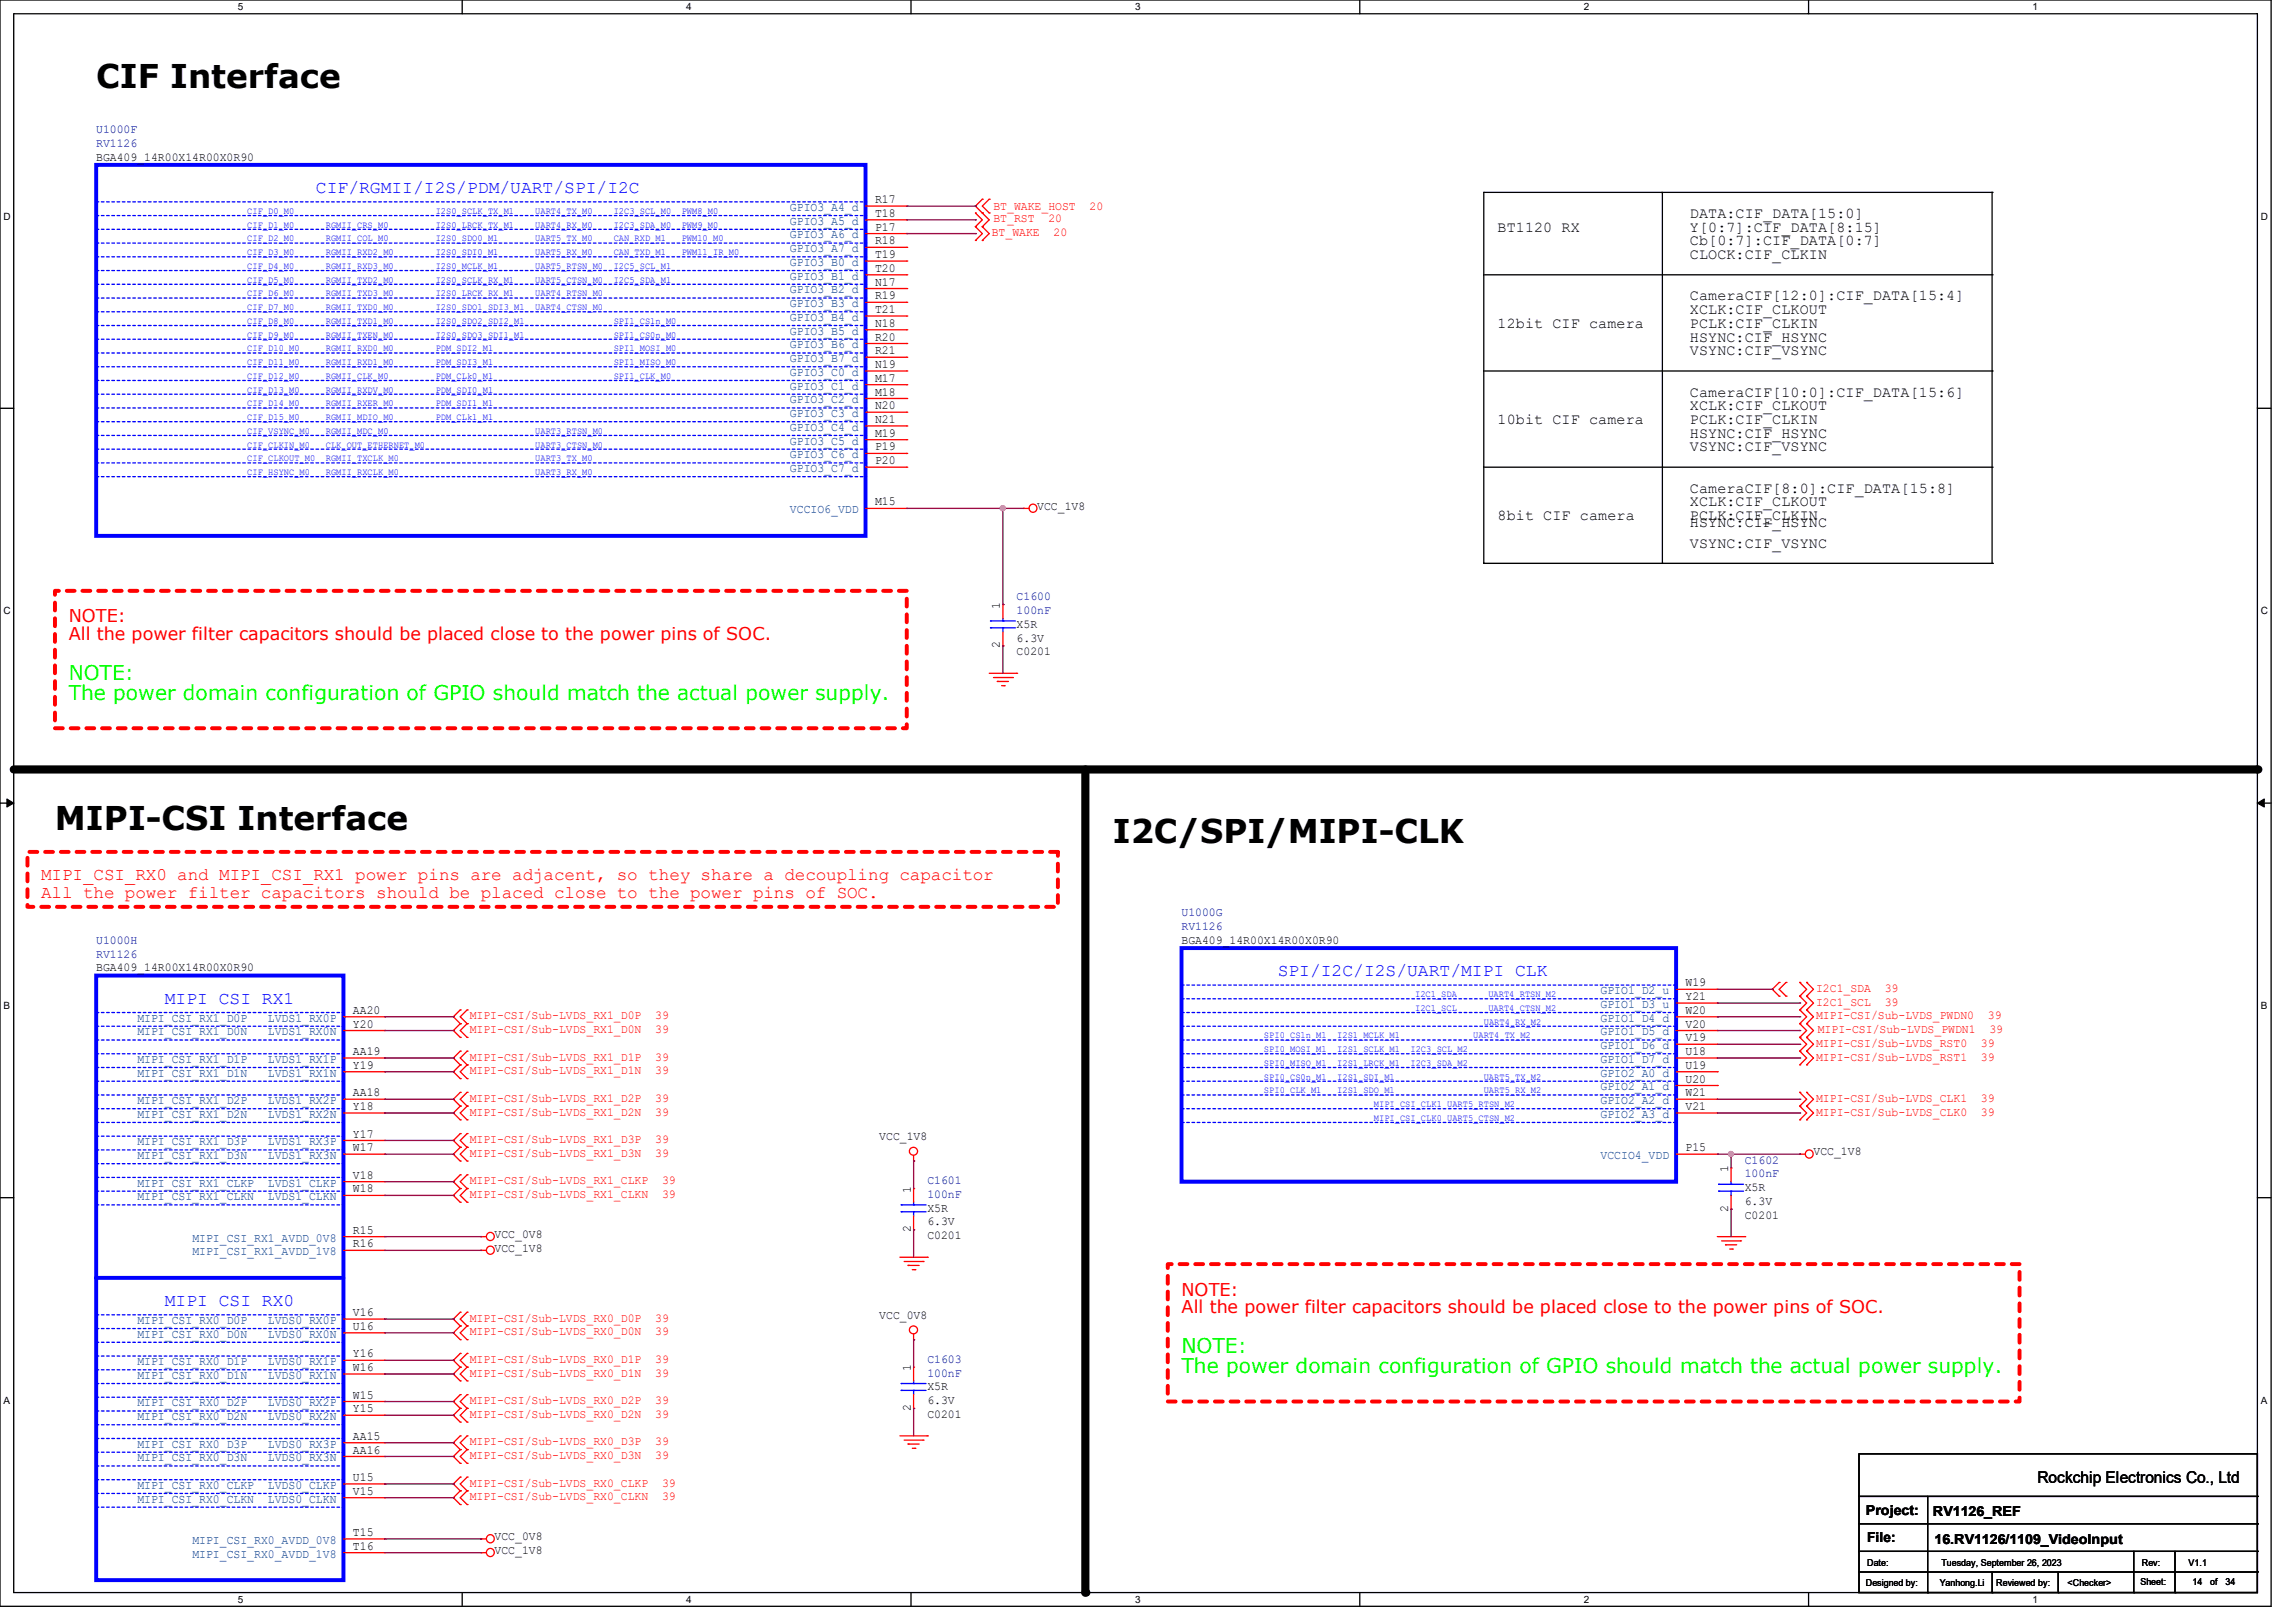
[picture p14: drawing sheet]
<svg xmlns="http://www.w3.org/2000/svg" width="297mm" height="210mm" viewBox="0 0 297 210" stroke-linecap="round" stroke-linejoin="round" font-family="sans-serif">
<defs><g id="words">
<g font-size="4.2">
<text x="12.4" y="11.3">CIF Interface</text>
<text x="7.1" y="107.4">MIPI-CSI Interface</text>
<text x="144" y="109.1">I2C/SPI/MIPI-CLK</text>
</g>
<g font-size="2.6" fill="#0f0">
<text x="8.9" y="88">NOTE:</text>
<text x="8.9" y="90.6">The power domain configuration of GPIO should match the actual power supply.</text>
<text x="152.9" y="175.1">NOTE:</text>
<text x="152.9" y="177.7">The power domain configuration of GPIO should match the actual power supply.</text>
</g>
<g font-size="2.3" fill="#00f">
<text x="40.9" y="25">CIF/RGMII/I2S/PDM/UART/SPI/I2C</text>
<text x="21.3" y="129.9">MIPI CSI RX1</text>
<text x="165.4" y="126.3">SPI/I2C/I2S/UART/MIPI CLK</text>
<text x="21.3" y="169">MIPI CSI RX0</text>
</g>
<g font-size="2.3" fill="#f00">
<text x="8.9" y="80.5">NOTE:</text>
<text x="8.9" y="82.8">All the power filter capacitors should be placed close to the power pins of SOC.</text>
<text x="5.3" y="113.9">MIPI_CSI_RX0 and MIPI_CSI_RX1 power pins are adjacent, so they share a decoupling capacitor</text>
<text x="5.3" y="116.2">All the power filter capacitors should be placed close to the power pins of SOC.</text>
<text x="152.9" y="167.6">NOTE:</text>
<text x="152.9" y="169.9">All the power filter capacitors should be placed close to the power pins of SOC.</text>
</g>
<text font-size="2.1" x="263.7" y="191.9">Rockchip Electronics Co., Ltd</text>
<g font-size="1.9">
<text x="193.8" y="30">BT1120 RX</text>
<text x="218.7" y="28.2">DATA:CIF_DATA[15:0]</text>
<text x="218.7" y="30">Y[0:7]:CIF_DATA[8:15]</text>
<text x="218.7" y="31.8">Cb[0:7]:CIF_DATA[0:7]</text>
<text x="218.7" y="33.5">CLOCK:CIF_CLKIN</text>
<text x="218.7" y="38.9">CameraCIF[12:0]:CIF_DATA[15:4]</text>
<text x="218.7" y="40.6">XCLK:CIF_CLKOUT</text>
<text x="193.8" y="42.4">12bit CIF camera</text>
<text x="218.7" y="44.2">HSYNC:CIF_HSYNC</text>
<text x="218.7" y="46">VSYNC:CIF_VSYNC</text>
<text x="218.7" y="42.4">PCLK:CIF_CLKIN</text>
<text x="218.7" y="51.3">CameraCIF[10:0]:CIF_DATA[15:6]</text>
<text x="218.7" y="53.1">XCLK:CIF_CLKOUT</text>
<text x="193.8" y="54.9">10bit CIF camera</text>
<text x="218.7" y="56.6">HSYNC:CIF_HSYNC</text>
<text x="218.7" y="58.4">VSYNC:CIF_VSYNC</text>
<text x="218.7" y="54.9">PCLK:CIF_CLKIN</text>
<text x="218.7" y="63.8">CameraCIF[8:0]:CIF_DATA[15:8]</text>
<text x="218.7" y="65.5">XCLK:CIF_CLKOUT</text>
<text x="193.8" y="67.3">8bit CIF camera</text>
<text x="218.7" y="68.2">HSYNC:CIF_HSYNC</text>
<text x="218.7" y="70.9">VSYNC:CIF_VSYNC</text>
<text x="218.7" y="67.3">PCLK:CIF_CLKIN</text>
</g>
<g font-size="1.8">
<text x="241.5" y="196">Project:</text>
<text x="250.2" y="196.2">RV1126_REF</text>
<text x="241.6" y="199.6">File:</text>
<text x="250.4" y="199.7">16.RV1126/1109_VideoInput</text>
</g>
<g font-size="1.6" fill="#000080">
<text x="12.4" y="17.2">U1000F</text>
<text x="12.4" y="19">RV1126</text>
<text x="131.6" y="77.7">C1600</text>
<text x="131.6" y="79.5">100nF</text>
<text x="152.9" y="118.6">U1000G</text>
<text x="12.4" y="122.1">U1000H</text>
<text x="12.4" y="123.9">RV1126</text>
<text x="152.9" y="120.4">RV1126</text>
<text x="120" y="153.2">C1601</text>
<text x="120" y="155">100nF</text>
<text x="225.8" y="150.6">C1602</text>
<text x="225.8" y="152.4">100nF</text>
<text x="120" y="176.4">C1603</text>
<text x="120" y="178.1">100nF</text>
</g>
<g font-size="1.6">
<text x="12.4" y="20.8">BGA409_14R00X14R00X0R90</text>
<text x="113.2" y="26.3">R17</text>
<text x="113.2" y="28.1">T18</text>
<text x="113.2" y="29.8">P17</text>
<text x="113.2" y="31.6">R18</text>
<text x="113.2" y="33.4">T19</text>
<text x="113.2" y="35.2">T20</text>
<text x="113.2" y="37">N17</text>
<text x="113.2" y="38.7">R19</text>
<text x="113.2" y="40.5">T21</text>
<text x="113.2" y="42.3">N18</text>
<text x="113.2" y="44.1">R20</text>
<text x="113.2" y="45.8">R21</text>
<text x="113.2" y="47.6">N19</text>
<text x="113.2" y="49.4">M17</text>
<text x="113.2" y="51.2">M18</text>
<text x="113.2" y="53">N20</text>
<text x="113.2" y="54.7">N21</text>
<text x="113.2" y="56.5">M19</text>
<text x="113.2" y="58.3">P19</text>
<text x="113.2" y="60.1">P20</text>
<text x="113.2" y="65.4">M15</text>
<text x="134.2" y="66">VCC_1V8</text>
<text x="129.4" y="83.9" transform="rotate(-90 129.4 83.9)">2</text>
<text x="129.4" y="78.8" transform="rotate(-90 129.4 78.8)">1</text>
<text x="131.6" y="81.2">X5R</text>
<text x="131.6" y="83">6.3V</text>
<text x="131.6" y="84.8">C0201</text>
<text x="12.4" y="125.7">BGA409_14R00X14R00X0R90</text>
<text x="152.9" y="122.1">BGA409_14R00X14R00X0R90</text>
<text x="45.7" y="131.2">AA20</text>
<text x="218.1" y="127.6">W19</text>
<text x="218.1" y="129.4">Y21</text>
<text x="218.1" y="131.2">W20</text>
<text x="45.7" y="133">Y20</text>
<text x="45.7" y="136.5">AA19</text>
<text x="218.1" y="133">V20</text>
<text x="218.1" y="134.7">V19</text>
<text x="218.1" y="136.5">U18</text>
<text x="45.7" y="138.3">Y19</text>
<text x="45.7" y="141.9">AA18</text>
<text x="45.7" y="143.6">Y18</text>
<text x="218.1" y="138.3">U19</text>
<text x="218.1" y="140.1">U20</text>
<text x="218.1" y="141.9">W21</text>
<text x="218.1" y="143.6">V21</text>
<text x="45.7" y="147.2">Y17</text>
<text x="45.7" y="149">W17</text>
<text x="113.8" y="147.6">VCC_1V8</text>
<text x="218.1" y="149">P15</text>
<text x="234.7" y="149.5">VCC_1V8</text>
<text x="45.7" y="152.5">V18</text>
<text x="45.7" y="154.3">W18</text>
<text x="117.9" y="154.3" transform="rotate(-90 117.9 154.3)">1</text>
<text x="223.7" y="151.7" transform="rotate(-90 223.7 151.7)">1</text>
<text x="225.8" y="154.1">X5R</text>
<text x="225.8" y="155.9">6.3V</text>
<text x="45.7" y="161.4">R16</text>
<text x="45.7" y="159.6">R15</text>
<text x="64" y="160.2">VCC_0V8</text>
<text x="64" y="162">VCC_1V8</text>
<text x="117.9" y="159.5" transform="rotate(-90 117.9 159.5)">2</text>
<text x="120" y="160.4">C0201</text>
<text x="120" y="156.8">X5R</text>
<text x="120" y="158.6">6.3V</text>
<text x="223.7" y="156.8" transform="rotate(-90 223.7 156.8)">2</text>
<text x="225.8" y="157.7">C0201</text>
<text x="45.7" y="170.3">V16</text>
<text x="45.7" y="172.1">U16</text>
<text x="113.8" y="170.7">VCC_0V8</text>
<text x="45.7" y="175.6">Y16</text>
<text x="45.7" y="177.4">W16</text>
<text x="117.9" y="177.5" transform="rotate(-90 117.9 177.5)">1</text>
<text x="120" y="179.9">X5R</text>
<text x="45.7" y="181">W15</text>
<text x="45.7" y="182.8">Y15</text>
<text x="117.9" y="182.6" transform="rotate(-90 117.9 182.6)">2</text>
<text x="120" y="183.5">C0201</text>
<text x="120" y="181.7">6.3V</text>
<text x="45.7" y="186.3">AA15</text>
<text x="45.7" y="188.1">AA16</text>
<text x="45.7" y="191.6">U15</text>
<text x="45.7" y="193.4">V15</text>
<text x="45.7" y="200.5">T16</text>
<text x="45.7" y="198.8">T15</text>
<text x="64" y="199.3">VCC_0V8</text>
<text x="64" y="201.1">VCC_1V8</text>
</g>
<g font-size="1.6" fill="#004080">
<text x="102.2" y="27.3">GPIO3_A4_d</text>
<text x="102.2" y="29.1">GPIO3_A5_d</text>
<text x="102.2" y="30.9">GPIO3_A6_d</text>
<text x="102.2" y="32.6">GPIO3_A7_d</text>
<text x="102.2" y="34.4">GPIO3_B0_d</text>
<text x="102.2" y="36.2">GPIO3_B1_d</text>
<text x="102.2" y="38">GPIO3_B2_d</text>
<text x="102.2" y="39.8">GPIO3_B3_d</text>
<text x="102.2" y="41.5">GPIO3_B4_d</text>
<text x="102.2" y="43.3">GPIO3_B5_d</text>
<text x="102.2" y="45.1">GPIO3_B6_d</text>
<text x="102.2" y="46.9">GPIO3_B7_d</text>
<text x="102.2" y="48.6">GPIO3_C0_d</text>
<text x="102.2" y="50.4">GPIO3_C1_d</text>
<text x="102.2" y="52.2">GPIO3_C2_d</text>
<text x="102.2" y="54">GPIO3_C3_d</text>
<text x="102.2" y="55.8">GPIO3_C4_d</text>
<text x="102.2" y="57.5">GPIO3_C5_d</text>
<text x="102.2" y="59.3">GPIO3_C6_d</text>
<text x="102.2" y="61.1">GPIO3_C7_d</text>
<text x="102.2" y="66.4">VCCIO6_VDD</text>
<text x="207.1" y="128.7">GPIO1_D2_u</text>
<text x="207.1" y="130.4">GPIO1_D3_u</text>
<text x="17.8" y="132.2">MIPI_CSI_RX1_D0P</text>
<text x="17.8" y="134">MIPI_CSI_RX1_D0N</text>
<text x="17.8" y="137.5">MIPI_CSI_RX1_D1P</text>
<text x="34.7" y="132.2">LVDS1_RX0P</text>
<text x="34.7" y="134">LVDS1_RX0N</text>
<text x="34.7" y="137.5">LVDS1_RX1P</text>
<text x="207.1" y="132.2">GPIO1_D4_d</text>
<text x="207.1" y="134">GPIO1_D5_d</text>
<text x="207.1" y="135.8">GPIO1_D6_d</text>
<text x="207.1" y="137.5">GPIO1_D7_d</text>
<text x="17.8" y="139.3">MIPI_CSI_RX1_D1N</text>
<text x="17.8" y="142.9">MIPI_CSI_RX1_D2P</text>
<text x="34.7" y="139.3">LVDS1_RX1N</text>
<text x="34.7" y="142.9">LVDS1_RX2P</text>
<text x="207.1" y="139.3">GPIO2_A0_d</text>
<text x="207.1" y="141.1">GPIO2_A1_d</text>
<text x="207.1" y="142.9">GPIO2_A2_d</text>
<text x="17.8" y="144.7">MIPI_CSI_RX1_D2N</text>
<text x="17.8" y="148.2">MIPI_CSI_RX1_D3P</text>
<text x="17.8" y="150">MIPI_CSI_RX1_D3N</text>
<text x="34.7" y="144.7">LVDS1_RX2N</text>
<text x="34.7" y="148.2">LVDS1_RX3P</text>
<text x="34.7" y="150">LVDS1_RX3N</text>
<text x="207.1" y="144.7">GPIO2_A3_d</text>
<text x="207.1" y="150">VCCIO4_VDD</text>
<text x="17.8" y="153.5">MIPI_CSI_RX1_CLKP</text>
<text x="17.8" y="155.3">MIPI_CSI_RX1_CLKN</text>
<text x="34.7" y="153.5">LVDS1_CLKP</text>
<text x="34.7" y="155.3">LVDS1_CLKN</text>
<text x="24.9" y="160.7">MIPI_CSI_RX1_AVDD_0V8</text>
<text x="24.9" y="162.4">MIPI_CSI_RX1_AVDD_1V8</text>
<text x="17.8" y="171.3">MIPI_CSI_RX0_D0P</text>
<text x="17.8" y="173.1">MIPI_CSI_RX0_D0N</text>
<text x="34.7" y="171.3">LVDS0_RX0P</text>
<text x="34.7" y="173.1">LVDS0_RX0N</text>
<text x="17.8" y="176.7">MIPI_CSI_RX0_D1P</text>
<text x="17.8" y="178.4">MIPI_CSI_RX0_D1N</text>
<text x="34.7" y="176.7">LVDS0_RX1P</text>
<text x="34.7" y="178.4">LVDS0_RX1N</text>
<text x="17.8" y="182">MIPI_CSI_RX0_D2P</text>
<text x="17.8" y="183.8">MIPI_CSI_RX0_D2N</text>
<text x="34.7" y="182">LVDS0_RX2P</text>
<text x="34.7" y="183.8">LVDS0_RX2N</text>
<text x="17.8" y="187.3">MIPI_CSI_RX0_D3P</text>
<text x="17.8" y="189.1">MIPI_CSI_RX0_D3N</text>
<text x="34.7" y="187.3">LVDS0_RX3P</text>
<text x="34.7" y="189.1">LVDS0_RX3N</text>
<text x="17.8" y="192.7">MIPI_CSI_RX0_CLKP</text>
<text x="17.8" y="194.4">MIPI_CSI_RX0_CLKN</text>
<text x="34.7" y="192.7">LVDS0_CLKP</text>
<text x="34.7" y="194.4">LVDS0_CLKN</text>
<text x="24.9" y="201.6">MIPI_CSI_RX0_AVDD_1V8</text>
<text x="24.9" y="199.8">MIPI_CSI_RX0_AVDD_0V8</text>
</g>
<g font-size="1.6" fill="#f00">
<text x="128.6" y="27.2">BT_WAKE_HOST</text>
<text x="128.6" y="28.8">BT_RST</text>
<text x="135.7" y="28.8">20</text>
<text x="141" y="27.2">20</text>
<text x="128.4" y="30.6">BT_WAKE</text>
<text x="136.4" y="30.6">20</text>
<text x="60.8" y="131.9">MIPI-CSI/Sub-LVDS_RX1_D0P</text>
<text x="84.8" y="131.9">39</text>
<text x="235" y="128.4">I2C1_SDA</text>
<text x="235" y="130.1">I2C1_SCL</text>
<text x="235" y="131.9">MIPI-CSI/Sub-LVDS_PWDN0</text>
<text x="243.9" y="128.4">39</text>
<text x="243.9" y="130.1">39</text>
<text x="257.3" y="131.9">39</text>
<text x="60.8" y="133.7">MIPI-CSI/Sub-LVDS_RX1_D0N</text>
<text x="60.8" y="137.2">MIPI-CSI/Sub-LVDS_RX1_D1P</text>
<text x="84.8" y="133.7">39</text>
<text x="84.8" y="137.2">39</text>
<text x="235" y="135.5">MIPI-CSI/Sub-LVDS_RST0</text>
<text x="235" y="137.2">MIPI-CSI/Sub-LVDS_RST1</text>
<text x="235.2" y="133.7">MIPI-CSI/Sub-LVDS_PWDN1</text>
<text x="256.4" y="135.5">39</text>
<text x="256.4" y="137.2">39</text>
<text x="257.5" y="133.7">39</text>
<text x="60.8" y="139">MIPI-CSI/Sub-LVDS_RX1_D1N</text>
<text x="60.8" y="142.6">MIPI-CSI/Sub-LVDS_RX1_D2P</text>
<text x="84.8" y="139">39</text>
<text x="84.8" y="142.6">39</text>
<text x="235" y="142.6">MIPI-CSI/Sub-LVDS_CLK1</text>
<text x="256.4" y="142.6">39</text>
<text x="60.8" y="144.4">MIPI-CSI/Sub-LVDS_RX1_D2N</text>
<text x="60.8" y="147.9">MIPI-CSI/Sub-LVDS_RX1_D3P</text>
<text x="60.8" y="149.7">MIPI-CSI/Sub-LVDS_RX1_D3N</text>
<text x="84.8" y="144.4">39</text>
<text x="84.8" y="147.9">39</text>
<text x="84.8" y="149.7">39</text>
<text x="235" y="144.4">MIPI-CSI/Sub-LVDS_CLK0</text>
<text x="256.4" y="144.4">39</text>
<text x="60.8" y="153.2">MIPI-CSI/Sub-LVDS_RX1_CLKP</text>
<text x="60.8" y="155">MIPI-CSI/Sub-LVDS_RX1_CLKN</text>
<text x="85.7" y="153.2">39</text>
<text x="85.7" y="155">39</text>
<text x="60.8" y="171">MIPI-CSI/Sub-LVDS_RX0_D0P</text>
<text x="60.8" y="172.8">MIPI-CSI/Sub-LVDS_RX0_D0N</text>
<text x="84.8" y="171">39</text>
<text x="84.8" y="172.8">39</text>
<text x="60.8" y="176.4">MIPI-CSI/Sub-LVDS_RX0_D1P</text>
<text x="60.8" y="178.1">MIPI-CSI/Sub-LVDS_RX0_D1N</text>
<text x="84.8" y="176.4">39</text>
<text x="84.8" y="178.1">39</text>
<text x="60.8" y="181.7">MIPI-CSI/Sub-LVDS_RX0_D2P</text>
<text x="60.8" y="183.5">MIPI-CSI/Sub-LVDS_RX0_D2N</text>
<text x="84.8" y="181.7">39</text>
<text x="84.8" y="183.5">39</text>
<text x="60.8" y="187">MIPI-CSI/Sub-LVDS_RX0_D3P</text>
<text x="60.8" y="188.8">MIPI-CSI/Sub-LVDS_RX0_D3N</text>
<text x="84.8" y="187">39</text>
<text x="84.8" y="188.8">39</text>
<text x="60.8" y="192.4">MIPI-CSI/Sub-LVDS_RX0_CLKP</text>
<text x="60.8" y="194.1">MIPI-CSI/Sub-LVDS_RX0_CLKN</text>
<text x="85.7" y="192.4">39</text>
<text x="85.7" y="194.1">39</text>
</g>
<g font-size="1.3">
<text x="30.8" y="1.3">5</text>
<text x="88.8" y="1.3">4</text>
<text x="146.9" y="1.3">3</text>
<text x="205" y="1.3">2</text>
<text x="263.1" y="1.3">1</text>
<text x=".5" y="28.4">D</text>
<text x="292.6" y="28.4">D</text>
<text x=".5" y="79.5">C</text>
<text x="292.6" y="79.5">C</text>
<text x=".5" y="130.6">B</text>
<text x="292.6" y="130.6">B</text>
<text x=".5" y="181.7">A</text>
<text x="292.6" y="181.7">A</text>
<text x="30.8" y="207.4">5</text>
<text x="88.8" y="207.4">4</text>
<text x="146.9" y="207.4">3</text>
<text x="205" y="207.4">2</text>
<text x="263.1" y="207.4">1</text>
</g>
<g font-size="1.2" fill="#00f">
<text x="32" y="27.7">CIF_D0_M0</text>
<text x="32" y="29.5">CIF_D1_M0</text>
<text x="42.2" y="29.5">RGMII_CRS_M0</text>
<text x="56.4" y="27.7">I2S0_SCLK_TX_M1</text>
<text x="56.4" y="29.5">I2S0_LRCK_TX_M1</text>
<text x="69.3" y="27.7">UART4_TX_M0</text>
<text x="69.3" y="29.5">UART4_RX_M0</text>
<text x="79.4" y="27.7">I2C3_SCL_M0</text>
<text x="79.4" y="29.5">I2C3_SDA_M0</text>
<text x="88.2" y="27.7">PWM8_M0</text>
<text x="88.2" y="29.5">PWM9_M0</text>
<text x="32" y="31.2">CIF_D2_M0</text>
<text x="32" y="33">CIF_D3_M0</text>
<text x="32" y="34.8">CIF_D4_M0</text>
<text x="42.2" y="31.2">RGMII_COL_M0</text>
<text x="42.2" y="33">RGMII_RXD2_M0</text>
<text x="42.2" y="34.8">RGMII_RXD3_M0</text>
<text x="56.4" y="31.2">I2S0_SDO0_M1</text>
<text x="56.4" y="33">I2S0_SDI0_M1</text>
<text x="56.4" y="34.8">I2S0_MCLK_M1</text>
<text x="69.3" y="31.2">UART5_TX_M0</text>
<text x="69.3" y="33">UART5_RX_M0</text>
<text x="69.3" y="34.8">UART5_RTSN_M0</text>
<text x="79.4" y="31.2">CAN_RXD_M1</text>
<text x="79.4" y="33">CAN_TXD_M1</text>
<text x="79.4" y="34.8">I2C5_SCL_M1</text>
<text x="88.2" y="31.2">PWM10_M0</text>
<text x="88.2" y="33">PWM11_IR_M0</text>
<text x="32" y="36.6">CIF_D5_M0</text>
<text x="32" y="38.4">CIF_D6_M0</text>
<text x="32" y="40.1">CIF_D7_M0</text>
<text x="32" y="41.9">CIF_D8_M0</text>
<text x="42.2" y="36.6">RGMII_TXD2_M0</text>
<text x="42.2" y="38.4">RGMII_TXD3_M0</text>
<text x="42.2" y="40.1">RGMII_TXD0_M0</text>
<text x="42.2" y="41.9">RGMII_TXD1_M0</text>
<text x="56.4" y="36.6">I2S0_SCLK_RX_M1</text>
<text x="56.4" y="38.4">I2S0_LRCK_RX_M1</text>
<text x="56.4" y="40.1">I2S0_SDO1_SDI3_M1</text>
<text x="56.4" y="41.9">I2S0_SDO2_SDI2_M1</text>
<text x="69.3" y="36.6">UART5_CTSN_M0</text>
<text x="69.3" y="38.4">UART4_RTSN_M0</text>
<text x="69.3" y="40.1">UART4_CTSN_M0</text>
<text x="79.4" y="36.6">I2C5_SDA_M1</text>
<text x="79.4" y="41.9">SPI1_CS1n_M0</text>
<text x="32" y="43.7">CIF_D9_M0</text>
<text x="32" y="45.5">CIF_D10_M0</text>
<text x="32" y="47.2">CIF_D11_M0</text>
<text x="42.2" y="43.7">RGMII_TXEN_M0</text>
<text x="42.2" y="45.5">RGMII_RXD0_M0</text>
<text x="42.2" y="47.2">RGMII_RXD1_M0</text>
<text x="56.4" y="43.7">I2S0_SDO3_SDI1_M1</text>
<text x="56.4" y="45.5">PDM_SDI2_M1</text>
<text x="56.4" y="47.2">PDM_SDI3_M1</text>
<text x="79.4" y="43.7">SPI1_CS0n_M0</text>
<text x="79.4" y="45.5">SPI1_MOSI_M0</text>
<text x="79.4" y="47.2">SPI1_MISO_M0</text>
<text x="32" y="49">CIF_D12_M0</text>
<text x="32" y="50.8">CIF_D13_M0</text>
<text x="32" y="52.6">CIF_D14_M0</text>
<text x="42.2" y="49">RGMII_CLK_M0</text>
<text x="42.2" y="50.8">RGMII_RXDV_M0</text>
<text x="42.2" y="52.6">RGMII_RXER_M0</text>
<text x="56.4" y="49">PDM_CLk0_M1</text>
<text x="56.4" y="50.8">PDM_SDI0_M1</text>
<text x="56.4" y="52.6">PDM_SDI1_M1</text>
<text x="79.4" y="49">SPI1_CLK_M0</text>
<text x="32" y="54.4">CIF_D15_M0</text>
<text x="32" y="56.1">CIF_VSYNC_M0</text>
<text x="32" y="57.9">CIF_CLKIN_M0</text>
<text x="32" y="59.7">CIF_CLKOUT_M0</text>
<text x="42.2" y="54.4">RGMII_MDIO_M0</text>
<text x="42.2" y="56.1">RGMII_MDC_M0</text>
<text x="42.2" y="57.9">CLK_OUT_ETHERNET_M0</text>
<text x="42.2" y="59.7">RGMII_TXCLK_M0</text>
<text x="56.4" y="54.4">PDM_CLk1_M1</text>
<text x="69.3" y="56.1">UART3_RTSN_M0</text>
<text x="69.3" y="57.9">UART3_CTSN_M0</text>
<text x="69.3" y="59.7">UART3_TX_M0</text>
<text x="32" y="61.5">CIF_HSYNC_M0</text>
<text x="42.2" y="61.5">RGMII_RXCLK_M0</text>
<text x="69.3" y="61.5">UART3_RX_M0</text>
<text x="183.1" y="129">I2C1_SDA</text>
<text x="183.1" y="130.8">I2C1_SCL</text>
<text x="192.6" y="129">UART4_RTSN_M2</text>
<text x="192.6" y="130.8">UART4_CTSN_M2</text>
<text x="163.6" y="134.4">SPI0_CS1n_M1</text>
<text x="163.6" y="136.1">SPI0_MOSI_M1</text>
<text x="163.6" y="137.9">SPI0_MISO_M1</text>
<text x="173.1" y="134.4">I2S1_MCLK_M1</text>
<text x="173.1" y="136.1">I2S1_SCLK_M1</text>
<text x="173.1" y="137.9">I2S1_LRCK_M1</text>
<text x="182.5" y="136.1">I2C3_SCL_M2</text>
<text x="182.5" y="137.9">I2C3_SDA_M2</text>
<text x="190.7" y="134.4">UART4_TX_M2</text>
<text x="192" y="132.6">UART4_RX_M2</text>
<text x="163.6" y="139.7">SPI0_CS0n_M1</text>
<text x="163.6" y="141.5">SPI0_CLK_M1</text>
<text x="173.1" y="139.7">I2S1_SDI_M1</text>
<text x="173.1" y="141.5">I2S1_SDO_M1</text>
<text x="177.8" y="143.3">MIPI_CSI_CLK1 UART5_RTSN_M2</text>
<text x="192" y="139.7">UART5_TX_M2</text>
<text x="192" y="141.5">UART5_RX_M2</text>
<text x="177.8" y="145">MIPI_CSI_CLK0 UART5_CTSN_M2</text>
</g>
<g font-size="1.2">
<text x="241.6" y="202.6">Date:</text>
<text x="251.2" y="202.6">Tuesday, September 26, 2023</text>
<text x="277.2" y="202.6">Rev:</text>
<text x="283.2" y="202.6">V1.1</text>
<text x="241.5" y="205.3">Designed by:</text>
<text x="251" y="205.3">Yanhong.Li</text>
<text x="258.4" y="205.3">Reviewed by:</text>
<text x="267.6" y="205.3">&lt;Checker&gt;</text>
<text x="277" y="205.1">Sheet:</text>
<text x="283.8" y="205.1">14</text>
<text x="286" y="205.1">of</text>
<text x="288" y="205.1">34</text>
</g>
</g></defs>
<path d="M0 0h293.9v207.9h-293.9zM1.8 1.8h290.3v204.3h-290.3z" fill="none" stroke="#000" stroke-width=".17"/>
<g fill="#fff">
<path d="M30.8 .2h.7v1.4h-.7z"/>
<path d="M30.8 206.2h.7v1.4h-.7z"/>
</g>
<path d="M59.8 0v1.8M59.8 206.1v1.8" fill="none" stroke="#000" stroke-width=".17"/>
<g fill="#fff">
<path d="M88.8 .2h.7v1.4h-.7z"/>
<path d="M88.8 206.2h.7v1.4h-.7z"/>
</g>
<path d="M117.9 0v1.8M117.9 206.1v1.8" fill="none" stroke="#000" stroke-width=".17"/>
<g fill="#fff">
<path d="M146.9 .2h.7v1.4h-.7z"/>
<path d="M146.9 206.2h.7v1.4h-.7z"/>
</g>
<path d="M176 0v1.8M176 206.1v1.8" fill="none" stroke="#000" stroke-width=".17"/>
<g fill="#fff">
<path d="M205 .2h.7v1.4h-.7z"/>
<path d="M205 206.2h.7v1.4h-.7z"/>
</g>
<path d="M234.1 0v1.8M234.1 206.1v1.8" fill="none" stroke="#000" stroke-width=".17"/>
<g fill="#fff">
<path d="M263.1 .2h.6v1.4h-.6z"/>
<path d="M263.1 206.2h.6v1.4h-.6z"/>
<path d="M.5 27.3h.9v1.4h-.9z"/>
<path d="M292.6 27.3h.9v1.4h-.9z"/>
<path d="M.5 78.4h.9v1.4h-.9z"/>
<path d="M292.6 78.4h.9v1.4h-.9z"/>
</g>
<path d="M0 52.8h1.8M292.1 52.8h1.8" fill="none" stroke="#000" stroke-width=".17"/>
<g fill="#fff">
<path d="M.5 129.5h.8v1.4h-.8z"/>
<path d="M292.6 129.5h.8v1.4h-.8z"/>
</g>
<path d="M0 103.9h1.8M292.1 103.9h1.8" fill="none" stroke="#000" stroke-width=".17"/>
<path d="M.9 103.4l.9 .5-.9 .5zM292.1 103.9l.9-.5v1z" fill="#000" stroke="#000" stroke-width=".13"/>
<g fill="#fff">
<path d="M.5 180.5h.8v1.4h-.8z"/>
<path d="M292.6 180.5h.8v1.4h-.8z"/>
</g>
<g fill="none" stroke="#000" stroke-width=".17">
<path d="M192 35.6h65.8M215.1 24.9v48M257.8 24.9h.1M257.8 35.6h.1M257.8 24.9h-65.8v48M257.8 24.9v48M192 48h65.8M257.8 48h.1M192 72.9h.1M192 72.9h65.8M192 60.5h65.8M215.1 72.9h.1"/>
<path d="M257.8 72.9h.1M257.8 60.5h.1M0 155h1.8M292.1 155h1.8M240.6 188.1h51.5v18h-51.5zM240.6 193.6h51.5M240.6 197.2h51.5M249.5 193.6v12.5M292.1 193.6h.1M292.1 197.2h.1M240.6 200.7h51.5M240.6 203.4h51.5"/>
<path d="M249.5 206.1h.1M257.8 206.1h.1M257.8 203.4v2.7M266.4 206.1h.1M266.4 203.4v2.7M276.1 206.1h.1M276.1 200.7v5.4M281.5 206.1h.1M281.5 200.7v5.4M292.1 200.7h.1M292.1 203.4h.1"/>
</g>
<path d="M1.8 99.6h290.3M140.5 99.6v106.5" fill="none" stroke="#000" stroke-width="1.1"/>
<g fill="#000">
<circle cx="292.1" cy="99.6" r=".53"/>
<circle cx="140.5" cy="206.1" r=".53"/>
</g>
<path d="M7.1 76.5h110.2v17.7h-110.2zM3.6 110.2h133.3v7.1h-133.3zM151.1 163.6h110.3v17.8h-110.3z" fill="none" stroke="#f00" stroke-width=".51" stroke-dasharray="1 1"/>
<g fill="none" stroke="#f00" stroke-width=".17">
<path d="M126.2 29.3h.1M126.2 27.6h.1M126.2 31.1h.1M126.2 27.6l.9 .8-.9 .9M126.2 29.3l.9 .9-.9 .9M127.1 25.8h.1M127.1 27.6h.1M127.1 29.3h.1M127.1 31.1h.1M127.1 25.8l-.9 .9 1.8 1.7-.9 .9M127.1 29.3l.9 .9-.9 .9M128 27.6h.1"/>
<path d="M128 25.8h.1M128 25.8l-.9 .9 .9 .9M129.8 78.2h.1M129.8 78.2v1.8M132.5 65.8h.1M132.5 65.8h.7M128 87.1h3.6M128.6 87.7h2.4M129.1 88.2h.1M129.1 88.2h1.4M129.6 88.7h.4M129.8 83.6h.1"/>
<path d="M129.8 81.8v1.8M130 88.7h.1M131 87.7h.1M131.6 87.1h.1M59.6 130.7h.1M59.6 132.5h.1M59.6 134.2h.1M59.6 136h.1M59.6 137.8h.1M59.6 139.6h.1M59.6 130.7l-.9 .9 .9 .9M59.6 132.5l-.9 .8 .9 .9"/>
<path d="M59.6 136l-.9 .9 .9 .9M59.6 137.8l-.9 .9 .9 .9M60.5 132.5h.1M60.5 130.7h.1M60.5 134.2h.1M60.5 137.8h.1M60.5 136h.1M60.5 139.6h.1M60.5 130.7l-.9 .9 .9 .9M60.5 132.5l-.9 .8 .9 .9M60.5 136l-.9 .9 .9 .9M60.5 137.8l-.9 .9 .9 .9"/>
<path d="M230.3 127.1h.1M230.3 128.9h.1M230.3 127.1l-.9 .9 .9 .9M231.1 128.9h.1M231.1 127.1h.1M231.1 127.1l-.8 .9 .8 .9M232.9 128.9h.1M232.9 127.1h.1M232.9 130.7h.1M232.9 132.5h.1M232.9 134.2h.1M232.9 136h.1"/>
<path d="M232.9 137.8h.1M232.9 130.7l.9 .9-.9 .9M232.9 127.1l.9 .9-.9 .9M232.9 128.9l.9 .9-.9 .9M232.9 132.5l.9 .8-.9 .9M232.9 134.2l.9 .9-.9 .9M232.9 136l.9 .9-.9 .9M233.8 128.9h.1M233.8 127.1h.1M233.8 130.7h.1M233.8 132.5h.1M233.8 134.2h.1"/>
<path d="M233.8 136h.1M233.8 137.8h.1M233.8 132.5l.9 .8-.9 .9M233.8 127.1l.9 .9-.9 .9M233.8 128.9l.9 .9-.9 .9M233.8 130.7l.9 .9-.9 .9M233.8 134.2l.9 .9-.9 .9M233.8 136l.9 .9-.9 .9M59.6 141.4h.1M59.6 143.1h.1M59.6 144.9h.1M59.6 146.7h.1"/>
<path d="M59.6 148.5h.1M59.6 150.2h.1M59.6 152h.1M59.6 153.8h.1M59.6 155.6h.1M59.6 141.4l-.9 .8 .9 .9M59.6 143.1l-.9 .9 .9 .9M59.6 146.7l-.9 .9 .9 .9M59.6 148.5l-.9 .9 .9 .8M59.6 152l-.9 .9 .9 .9M59.6 153.8l-.9 .9 .9 .9M60.5 143.1h.1"/>
<path d="M60.5 141.4h.1M60.5 144.9h.1M60.5 148.5h.1M60.5 146.7h.1M60.5 150.2h.1M60.5 153.8h.1M60.5 152h.1M60.5 155.6h.1M60.5 141.4l-.9 .8 .9 .9M60.5 143.1l-.9 .9 .9 .9M60.5 146.7l-.9 .9 .9 .9M60.5 148.5l-.9 .9 .9 .8"/>
<path d="M60.5 152l-.9 .9 .9 .9M60.5 153.8l-.9 .9 .9 .9M118.2 150.2h.1M118.2 149.5v.7M232.9 149.4h.1M232.9 143.1h.1M232.9 141.4h.1M232.9 144.9h.1M232.9 149.4h.7M232.9 141.4l.9 .8-.9 .9M232.9 143.1l.9 .9-.9 .9M233.8 143.1h.1"/>
<path d="M233.8 141.4h.1M233.8 144.9h.1M233.8 141.4l.9 .8-.9 .9M233.8 143.1l.9 .9-.9 .9M59.6 169.8h.1M59.6 171.6h.1M59.6 173.4h.1M59.6 175.1h.1M59.6 176.9h.1M59.6 178.7h.1M59.6 169.8l-.9 .9 .9 .9M59.6 171.6l-.9 .9 .9 .9"/>
<path d="M59.6 175.1l-.9 .9 .9 .9M59.6 176.9l-.9 .9 .9 .9M60.5 171.6h.1M60.5 169.8h.1M60.5 173.4h.1M60.5 176.9h.1M60.5 175.1h.1M60.5 178.7h.1M60.5 169.8l-.9 .9 .9 .9M60.5 171.6l-.9 .9 .9 .9M60.5 175.1l-.9 .9 .9 .9M60.5 176.9l-.9 .9 .9 .9"/>
<path d="M62.2 160h.1M62.2 161.8h.1M62.2 160h.7M62.2 161.8h.7M116.5 162.7h3.5M117 163.2h2.5M117.5 163.7h.1M117.5 163.7h1.5M118.1 164.3h.3M118.2 173.4h.1M118.2 172.6v.8M118.4 164.3h.1"/>
<path d="M119.5 163.2h.1M120 162.7h.1M222.2 160h3.6M222.8 160.6h2.5M223.3 161.1h.1M223.3 161.1h1.4M223.9 161.6h.3M224.2 161.6h.1M225.3 160.6h.1M225.8 160h.1M59.6 180.5h.1M59.6 182.2h.1"/>
<path d="M59.6 184h.1M59.6 185.8h.1M59.6 187.6h.1M59.6 189.4h.1M59.6 191.1h.1M59.6 192.9h.1M59.6 194.7h.1M59.6 180.5l-.9 .9 .9 .8M59.6 182.2l-.9 .9 .9 .9M59.6 185.8l-.9 .9 .9 .9M59.6 187.6l-.9 .9 .9 .9M59.6 191.1l-.9 .9 .9 .9"/>
<path d="M59.6 192.9l-.9 .9 .9 .9M60.5 182.2h.1M60.5 180.5h.1M60.5 184h.1M60.5 187.6h.1M60.5 185.8h.1M60.5 189.4h.1M60.5 192.9h.1M60.5 191.1h.1M60.5 194.7h.1M60.5 180.5l-.9 .9 .9 .8M60.5 182.2l-.9 .9 .9 .9"/>
<path d="M60.5 185.8l-.9 .9 .9 .9M60.5 187.6l-.9 .9 .9 .9M60.5 191.1l-.9 .9 .9 .9M60.5 192.9l-.9 .9 .9 .9M62.2 199.1h.1M62.2 199.1h.7M116.5 185.8h3.5M117 186.4h2.5M117.5 186.9h.1M117.5 186.9h1.5M118.1 187.4h.3M118.4 187.4h.1"/>
<path d="M119.5 186.4h.1M120 185.8h.1M62.2 200.9h.1M62.2 200.9h.7"/>
<circle cx="133.7" cy="65.8" r=".52"/>
<circle cx="63.4" cy="160" r=".52"/>
<circle cx="118.2" cy="149" r=".52"/>
<circle cx="234.1" cy="149.3" r=".52"/>
<circle cx="63.4" cy="161.8" r=".52"/>
<circle cx="118.2" cy="172.1" r=".52"/>
<circle cx="63.4" cy="199.1" r=".52"/>
<circle cx="63.4" cy="200.9" r=".52"/>
</g>
<path d="M128.2 81.2h.1M128.2 80.3h.1M128.2 81.2h3.2M128.2 80.3h3.2M129.8 80.3h.1M129.8 81.2h.1M129.8 80v.3M129.8 81.2v.6" fill="none" stroke="#00f" stroke-width=".17"/>
<path d="M12.4 126.2h32v78.3h-32zM12.4 165.4h32" fill="none" stroke="#00f" stroke-width=".51"/>
<circle cx="12.4" cy="165.4" r=".25" fill="#00f"/>
<g fill="none" stroke="#00f" stroke-width=".17" stroke-dasharray=".3">
<path d="M12.4 38.6h99.6M12.4 35h99.6M12.4 36.8h99.6M12.4 31.5h99.6M12.4 33.2h99.6M12.4 27.9h99.6M12.4 29.7h99.6M12.4 26.1h99.6M112 38.6h.1M112 35h.1M112 36.8h.1M112 31.5h.1"/>
<path d="M112 33.2h.1M112 27.9h.1M112 29.7h.1M112 26.1h.1M12.4 59.9h99.6M12.4 58.1h99.6M12.4 56.3h99.6M12.4 52.8h99.6M12.4 54.6h99.6M12.4 49.2h99.6M12.4 51h99.6M12.4 45.7h99.6"/>
<path d="M12.4 47.5h99.6M12.4 42.1h99.6M12.4 43.9h99.6M12.4 40.3h99.6M112 59.9h.1M112 58.1h.1M112 56.3h.1M112 52.8h.1M112 54.6h.1M112 49.2h.1M112 51h.1M112 45.7h.1"/>
<path d="M112 47.5h.1M112 42.1h.1M112 43.9h.1M112 40.3h.1M12.4 61.7h99.6M112 61.7h.1M12.4 139.9h32M12.4 138.1h32M12.4 132.8h32M12.4 134.6h32M12.4 136.4h32M12.4 131h32"/>
<path d="M44.4 139.9h.1M44.4 138.1h.1M44.4 132.8h.1M44.4 134.6h.1M44.4 136.4h.1M44.4 131h.1M152.9 136.4h64M152.9 138.1h64M152.9 139.9h64M152.9 127.5h64M152.9 129.2h64M152.9 131h64"/>
<path d="M152.9 132.8h64M152.9 134.6h64M216.9 136.4h.1M216.9 138.1h.1M216.9 139.9h.1M216.9 127.5h.1M216.9 129.2h.1M216.9 131h.1M216.9 132.8h.1M216.9 134.6h.1M12.4 148.8h32M12.4 152.4h32"/>
<path d="M12.4 147h32M12.4 143.5h32M12.4 150.6h32M12.4 154.1h32M12.4 141.7h32M12.4 145.2h32M12.4 155.9h32M44.4 148.8h.1M44.4 152.4h.1M44.4 147h.1M44.4 143.5h.1M44.4 150.6h.1"/>
<path d="M44.4 154.1h.1M44.4 141.7h.1M44.4 145.2h.1M44.4 155.9h.1M152.9 145.2h64M152.9 143.5h64M152.9 141.7h64M216.9 145.2h.1M216.9 143.5h.1M216.9 141.7h.1M12.4 170.1h32M12.4 173.7h32"/>
<path d="M12.4 175.5h32M12.4 177.2h32M12.4 179h32M12.4 171.9h32M44.4 170.1h.1M44.4 173.7h.1M44.4 175.5h.1M44.4 177.2h.1M44.4 179h.1M44.4 171.9h.1M12.4 193.3h32M12.4 182.6h32"/>
<path d="M12.4 184.4h32M12.4 180.8h32M12.4 195h32M12.4 187.9h32M12.4 189.7h32M12.4 186.1h32M12.4 191.5h32M44.4 193.3h.1M44.4 182.6h.1M44.4 184.4h.1M44.4 180.8h.1M44.4 195h.1"/>
<path d="M44.4 187.9h.1M44.4 189.7h.1M44.4 186.1h.1M44.4 191.5h.1"/>
</g>
<g fill="none" stroke="#f00" stroke-width=".17">
<path d="M112 26.7h5.3M112 28.4h5.3M112 30.2h5.3M112 32h5.3M112 33.8h5.3M112 35.6h5.3M112 37.3h5.3M112 39.1h5.3M117.3 26.7h.1M117.3 28.4h.1M117.3 30.2h.1M117.3 32h.1"/>
<path d="M117.3 33.8h.1M117.3 35.6h.1M117.3 37.3h.1M117.3 39.1h.1M112 40.9h5.3M112 42.7h5.3M112 44.4h5.3M112 46.2h5.3M112 48h5.3M112 49.8h5.3M112 51.6h5.3M112 53.3h5.3"/>
<path d="M112 55.1h5.3M112 56.9h5.3M112 58.7h5.3M117.3 40.9h.1M117.3 42.7h.1M117.3 44.4h.1M117.3 46.2h.1M117.3 48h.1M117.3 49.8h.1M117.3 51.6h.1M117.3 53.3h.1M117.3 55.1h.1"/>
<path d="M117.3 56.9h.1M117.3 58.7h.1M112 60.5h5.3M112 65.8h5.3M117.3 60.5h.1M117.3 65.8h.1M44.4 131.6h5.4M44.4 133.3h5.4M44.4 136.9h5.4M44.4 138.7h5.4M49.8 131.6h.1M49.8 133.3h.1"/>
<path d="M49.8 136.9h.1M49.8 138.7h.1M216.9 131.6h5.3M216.9 133.3h5.3M216.9 136.9h5.3M216.9 138.7h5.3M216.9 128h5.3M216.9 129.8h5.3M216.9 135.1h5.3M222.2 128h.1M222.2 129.8h.1M222.2 131.6h.1"/>
<path d="M222.2 133.3h.1M222.2 135.1h.1M222.2 136.9h.1M222.2 138.7h.1M44.4 142.2h5.4M44.4 144h5.4M44.4 147.6h5.4M44.4 149.4h5.4M44.4 152.9h5.4M44.4 154.7h5.4M49.8 142.2h.1M49.8 144h.1"/>
<path d="M49.8 147.6h.1M49.8 149.4h.1M49.8 152.9h.1M49.8 154.7h.1M118.2 153.8h.1M118.2 159.1h.1M118.2 153.8v1.8M118.2 157.4v1.7M216.9 142.2h5.3M216.9 144h5.3M216.9 149.4h5.3M216.9 140.5h5.3"/>
<path d="M222.2 140.5h.1M222.2 142.2h.1M222.2 144h.1M222.2 149.4h.1M224 151.1h.1M224 156.5h.1M224 151.1v1.8M224 154.7v1.8M44.4 170.7h5.4M44.4 172.5h5.4M44.4 176h5.4M44.4 177.8h5.4"/>
<path d="M44.4 161.8h5.4M44.4 160h5.4M49.8 170.7h.1M49.8 172.5h.1M49.8 176h.1M49.8 177.8h.1M49.8 161.8h.1M49.8 160h.1M118.2 176.9h.1M118.2 176.9v1.8M44.4 181.4h5.4M44.4 183.1h5.4"/>
<path d="M44.4 186.7h5.4M44.4 188.5h5.4M44.4 192h5.4M44.4 193.8h5.4M44.4 199.1h5.4M49.8 181.4h.1M49.8 183.1h.1M49.8 186.7h.1M49.8 188.5h.1M49.8 192h.1M49.8 193.8h.1M49.8 199.1h.1"/>
<path d="M118.2 182.2h.1M118.2 180.5v1.7M44.4 200.9h5.4M49.8 200.9h.1"/>
</g>
<g fill="none" stroke="#00f" stroke-width=".17">
<path d="M116.6 156.8h.1M116.6 155.9h.1M116.6 156.8h3.2M116.6 155.9h3.2M118.2 155.9h.1M118.2 156.8h.1M118.2 155.6v.3M118.2 156.8v.6M222.4 154.1h.1M222.4 153.2h.1M222.4 154.1h3.2M222.4 153.2h3.2"/>
<path d="M224 153.2h.1M224 154.1h.1M224 152.9v.3M224 154.1v.6M116.6 179.9h.1M116.6 179h.1M116.6 179.9h3.2M116.6 179h3.2M118.2 179h.1M118.2 179.9h.1M118.2 178.7v.3M118.2 179.9v.6"/>
</g>
<path d="M12.4 21.3h99.6v48h-99.6zM152.9 122.7h64v30.2h-64z" fill="none" stroke="#00f" stroke-width=".51"/>
<g fill="none" stroke="#800040" stroke-width=".17">
<path d="M117.3 26.7h8.9M117.3 28.4h8.9M117.3 30.2h8.9M126.2 26.7h.1M126.2 28.4h.1M126.2 30.2h.1M117.3 65.8h15.2M129.8 65.8h.1M129.8 78.2h.1M129.8 65.8v12.4M129.8 83.6h.1M129.8 83.6v3.5"/>
<path d="M49.8 131.6h8.9M49.8 133.3h8.9M49.8 136.9h8.9M49.8 138.7h8.9M58.7 131.6h.1M58.7 133.3h.1M58.7 136.9h.1M58.7 138.7h.1M222.2 131.6h10.7M222.2 133.3h10.7M222.2 136.9h10.7M222.2 128h7.2"/>
<path d="M222.2 129.8h10.7M222.2 135.1h10.7M229.4 128h.1M232.9 129.8h.1M232.9 131.6h.1M232.9 133.3h.1M232.9 135.1h.1M232.9 136.9h.1M49.8 152.9h8.9M49.8 154.7h8.9M49.8 142.2h8.9M49.8 144h8.9"/>
<path d="M49.8 147.6h8.9M49.8 149.4h8.9M58.7 152.9h.1M58.7 154.7h.1M58.7 142.2h.1M58.7 144h.1M58.7 147.6h.1M58.7 149.4h.1M118.2 150.2h.1M118.2 159.1h.1M118.2 150.2v3.6M118.2 159.1v3.6"/>
<path d="M222.2 142.2h10.7M222.2 144h10.7M222.2 149.4h10.7M224 149.4h.1M224 156.5h.1M224 149.4v1.7M224 156.5v3.5M232.9 149.4h.1M232.9 142.2h.1M232.9 144h.1M49.8 170.7h8.9M49.8 172.5h8.9"/>
<path d="M49.8 176h8.9M49.8 177.8h8.9M49.8 160h12.4M49.8 161.8h12.4M58.7 170.7h.1M58.7 172.5h.1M58.7 176h.1M58.7 177.8h.1M62.2 160h.1M62.2 161.8h.1M118.2 173.4h.1M118.2 173.4v3.5"/>
<path d="M49.8 188.5h8.9M49.8 183.1h8.9M49.8 181.4h8.9M49.8 186.7h8.9M49.8 193.8h8.9M49.8 192h8.9M49.8 199.1h12.4M58.7 188.5h.1M58.7 183.1h.1M58.7 181.4h.1M58.7 186.7h.1M58.7 193.8h.1"/>
<path d="M58.7 192h.1M62.2 199.1h.1M118.2 182.2h.1M118.2 182.2v3.6M49.8 200.9h12.4M62.2 200.9h.1"/>
</g>
<g fill="#f0f" stroke="#f0f" stroke-width=".17">
<circle cx="224" cy="149.3" r=".32"/>
<circle cx="129.8" cy="65.8" r=".32"/>
</g>
<use href="#words"/>
</svg>
